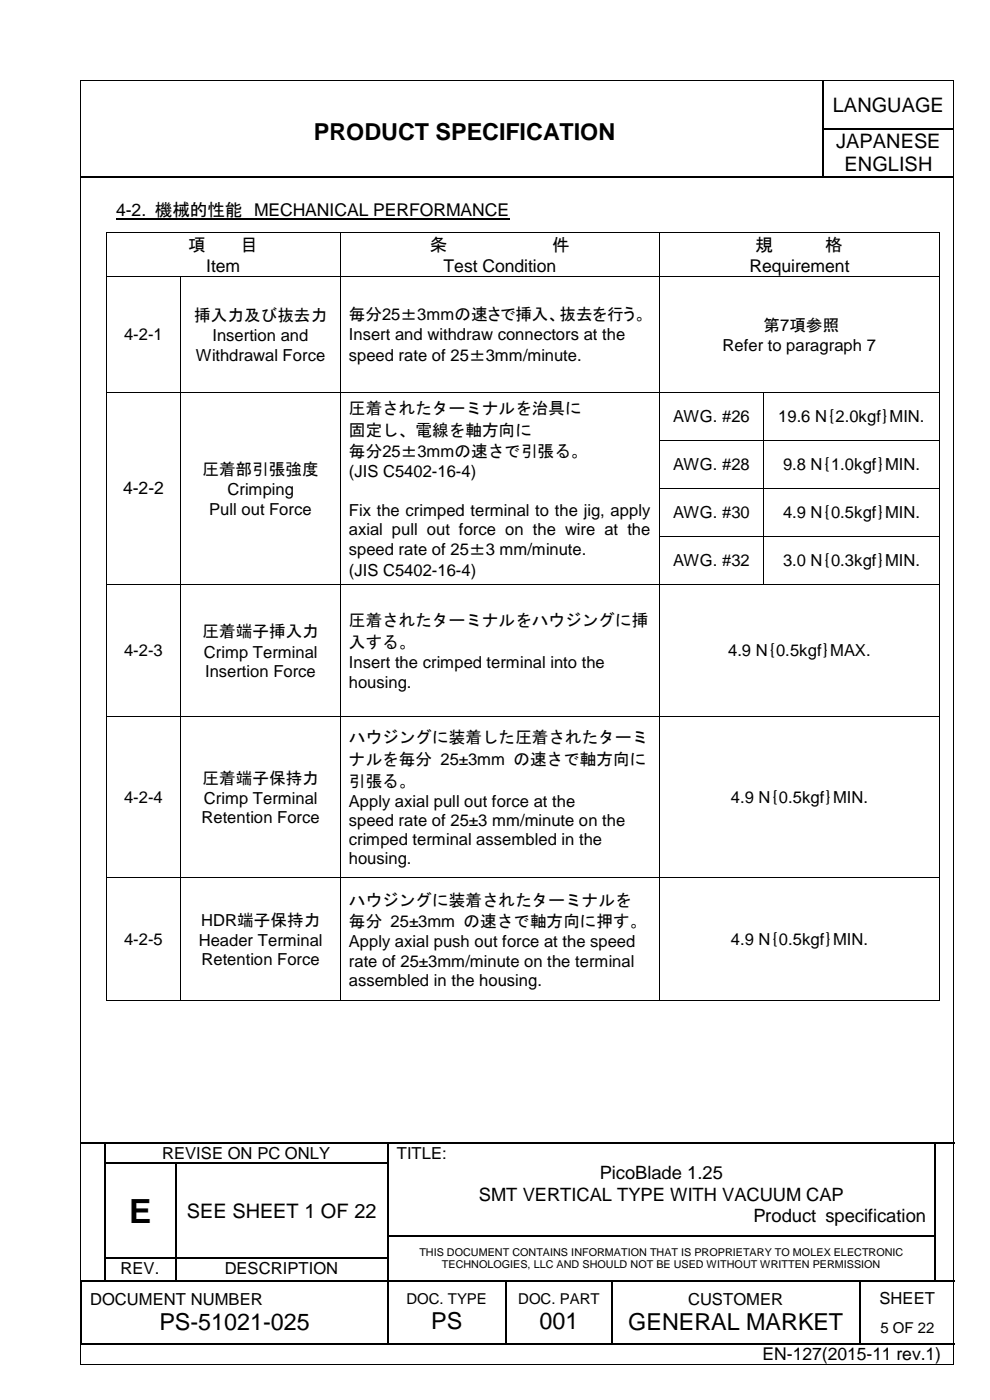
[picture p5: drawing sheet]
<svg xmlns="http://www.w3.org/2000/svg" width="210mm" height="297mm" viewBox="0 0 210 297" stroke-linecap="round" stroke-linejoin="round" font-family="sans-serif">
<defs><g id="words">
<text font-size="7.1" x="27.4" y="259.4">E</text>
<g font-size="5">
<text x="66.6" y="29.6">PRODUCT SPECIFICATION</text>
<text x="91.4" y="282">PS</text>
<text x="114.4" y="282">001</text>
<text x="33.8" y="282.2">PS-51021-025</text>
<text x="133.2" y="282.2">GENERAL MARKET</text>
</g>
<g font-size="4.2">
<text x="176.6" y="23.7">LANGUAGE</text>
<text x="177.3" y="31.5">JAPANESE</text>
<text x="179.1" y="36.3">ENGLISH</text>
<text x="39.6" y="258.4">SEE SHEET 1 OF 22</text>
</g>
<g font-size="3.9">
<text x="127.2" y="250.2">PicoBlade 1.25</text>
<text x="101.5" y="254.7">SMT VERTICAL TYPE WITH VACUUM CAP</text>
<text x="159.7" y="259.2">Product specification</text>
</g>
<g font-size="3.7">
<text x="24.6" y="45.8">4-2. 機械的性能 MECHANICAL PERFORMANCE</text>
<text x="39.9" y="53.2">項</text>
<text x="51" y="53.2">目</text>
<text x="91.2" y="53.2">条</text>
<text x="117.1" y="53.2">件</text>
<text x="160.2" y="53.2">規</text>
<text x="175" y="53.2">格</text>
<text x="43.7" y="57.7">Item</text>
<text x="94" y="57.7">Test Condition</text>
<text x="158.9" y="57.7">Requirement</text>
<text x="26.1" y="104.8">4-2-2</text>
<text x="161.6" y="288.6">EN-127(2015-11 rev.1)</text>
</g>
<g font-size="3.5">
<text x="41.2" y="68.2">挿入力及び抜去力</text>
<text x="74" y="67.9">毎分25±3mmの速さで挿入、抜去を行う。</text>
<text x="161.9" y="70.2">第7項参照</text>
<text x="26.3" y="72.2">4-2-1</text>
<text x="41.5" y="76.5">Withdrawal Force</text>
<text x="45" y="72.4">Insertion and</text>
<text x="74" y="72.2">Insert and withdraw connectors at the</text>
<text x="74" y="76.5">speed rate of 25±3mm/minute.</text>
<text x="153.2" y="74.5">Refer to paragraph 7</text>
<text x="74" y="87.8">圧着されたターミナルを治具に</text>
<text x="142.7" y="89.5">AWG. #26</text>
<text x="165" y="89.6">19.6 N｛2.0kgf｝MIN.</text>
<text x="74" y="92.4">固定し、電線を軸方向に</text>
<text x="42.9" y="100.8">圧着部引張強度</text>
<text x="74" y="97">毎分25±3mmの速さで引張る。</text>
<text x="74" y="101.3">(JIS C5402-16-4)</text>
<text x="142.7" y="99.7">AWG. #28</text>
<text x="166" y="99.8">9.8 N｛1.0kgf｝MIN.</text>
<text x="48.2" y="105.1">Crimping</text>
<text x="44.4" y="109.2">Pull out Force</text>
<text x="74" y="109.4">Fix the crimped terminal to the jig, apply</text>
<text x="74" y="113.5">axial pull out force on the wire at the</text>
<text x="142.7" y="109.9">AWG. #30</text>
<text x="166" y="109.9">4.9 N｛0.5kgf｝MIN.</text>
<text x="74" y="117.8">speed rate of 25±3 mm/minute.</text>
<text x="74" y="122.1">(JIS C5402-16-4)</text>
<text x="142.7" y="120.1">AWG. #32</text>
<text x="166" y="120.1">3.0 N｛0.3kgf｝MIN.</text>
<text x="42.9" y="135.2">圧着端子挿入力</text>
<text x="74" y="132.9">圧着されたターミナルをハウジングに挿</text>
<text x="74" y="137.5">入する。</text>
<text x="26.3" y="139.2">4-2-3</text>
<text x="43.2" y="139.5">Crimp Terminal</text>
<text x="43.5" y="143.6">Insertion Force</text>
<text x="74" y="141.8">Insert the crimped terminal into the</text>
<text x="154.4" y="139.3">4.9 N｛0.5kgf｝MAX.</text>
<text x="74" y="145.9">housing.</text>
<text x="74" y="157.7">ハウジングに装着した圧着されたターミ</text>
<text x="42.9" y="166.3">圧着端子保持力</text>
<text x="74" y="162.2">ナルを毎分 25±3mm の速さで軸方向に</text>
<text x="74" y="166.9">引張る。</text>
<text x="26.3" y="170.3">4-2-4</text>
<text x="43.2" y="170.6">Crimp Terminal</text>
<text x="74" y="171.1">Apply axial pull out force at the</text>
<text x="155" y="170.4">4.9 N｛0.5kgf｝MIN.</text>
<text x="42.7" y="174.6">Retention Force</text>
<text x="74" y="175.2">speed rate of 25±3 mm/minute on the</text>
<text x="74" y="179.3">crimped terminal assembled in the</text>
<text x="74" y="183.3">housing.</text>
<text x="42.6" y="196.5">HDR端子保持力</text>
<text x="74" y="192.1">ハウジングに装着されたターミナルを</text>
<text x="74" y="196.7">毎分 25±3mm の速さで軸方向に押す。</text>
<text x="26.3" y="200.5">4-2-5</text>
<text x="42.1" y="200.7">Header Terminal</text>
<text x="74" y="201">Apply axial push out force at the speed</text>
<text x="155" y="200.5">4.9 N｛0.5kgf｝MIN.</text>
<text x="42.7" y="204.8">Retention Force</text>
<text x="74" y="205">rate of 25±3mm/minute on the terminal</text>
<text x="74" y="209.1">assembled in the housing.</text>
<text x="34.4" y="245.8">REVISE ON PC ONLY</text>
<text x="84.1" y="245.8">TITLE:</text>
<text x="25.6" y="270.4">REV.</text>
<text x="47.6" y="270.4">DESCRIPTION</text>
<text x="19.1" y="276.8">DOCUMENT NUMBER</text>
<text x="145.9" y="276.8">CUSTOMER</text>
<text x="186.5" y="276.6">SHEET</text>
</g>
<g font-size="3.2">
<text x="86.2" y="276.7">DOC. TYPE</text>
<text x="109.9" y="276.7">DOC. PART</text>
<text x="186.6" y="282.8">5 OF 22</text>
</g>
<g font-size="2.3">
<text x="88.9" y="266.5">THIS DOCUMENT CONTAINS INFORMATION THAT IS PROPRIETARY TO MOLEX ELECTRONIC</text>
<text x="93.7" y="269.1">TECHNOLOGIES, LLC AND SHOULD NOT BE USED WITHOUT WRITTEN PERMISSION</text>
</g>
</g></defs>
<g fill="none" stroke="#000" stroke-width=".25">
<path d="M174.6 17.1v10.2M17.2 37.5h157.2M174.6 27.5v9.9M174.7 27.4h27.4M174.7 37.5h27.4M24.6 46.4h83.4M17.2 242.4h4.9M22.2 242.6v4M22.2 246.9v4.8M22.2 252v4.9M22.2 257.1v4.9M22.3 242.4h59.8"/>
<path d="M22.3 246.8h14.8M37.2 246.9v4.8M37.2 252v4.9M37.2 257.1v4.9M37.3 246.8h44.8M82.2 242.6v4M82.2 246.9v4.8M82.2 252v4.9M82.2 257.1v4.9M82.4 242.4h115.7M198.2 242.6v4M198.2 246.9v4.8"/>
<path d="M198.2 252v4.9M198.2 257.1v4.9M198.4 242.4h4M17.2 271.9v13M17.6 271.8h4.5M22.2 262.3v4.6M22.2 267.1v4.6M22.3 267h14.8M22.3 271.8h14.8M37.2 262.3v4.6M37.2 267.1v4.6M37.3 267h44.8"/>
<path d="M37.3 271.8h44.8M82.2 262.3v4.6M82.2 267.1v4.6M82.2 271.9v13M82.4 262.2h115.7M82.4 271.8h24.7M107.2 271.9v13M107.3 271.8h22.3M129.7 271.9v13M129.9 271.8h52.2M182.2 271.9v13M182.4 271.8h15.7"/>
<path d="M198.2 262.3v4.6M198.2 267.1v4.6M198.4 271.8h4M17.3 285.1h64.8M82.4 285.1h24.7M107.3 285.1h22.3M129.9 285.1h52.2M182.4 285.1h20"/>
</g>
<g fill="#000">
<path d="M17 16.9h.2v.2h-.2z" fill-rule="evenodd"/>
<path d="M17 16.9h.2v.2h-.2z" fill-rule="evenodd"/>
<path d="M202.1 16.9h.2v.2h-.2z" fill-rule="evenodd"/>
<path d="M202.1 16.9h.2v.2h-.2z" fill-rule="evenodd"/>
<path d="M174.4 27.3h.3v.2h-.3z" fill-rule="evenodd"/>
<path d="M174.4 37.4h.3v.2h-.3z" fill-rule="evenodd"/>
<path d="M22.4 49.3h.2v.2h-.2z" fill-rule="evenodd"/>
<path d="M22.4 49.3h.2v.2h-.2z" fill-rule="evenodd"/>
<path d="M22.4 58.6h.2v.2h-.2z" fill-rule="evenodd"/>
<path d="M38.3 58.6h.1v.2h-.1z" fill-rule="evenodd"/>
<path d="M72.2 49.3h.1v.2h-.1z" fill-rule="evenodd"/>
<path d="M72.2 58.6h.1v.2h-.1z" fill-rule="evenodd"/>
<path d="M139.6 49.3h.2v.2h-.2z" fill-rule="evenodd"/>
<path d="M139.6 58.6h.2v.2h-.2z" fill-rule="evenodd"/>
<path d="M199.1 49.3h.2v.2h-.2z" fill-rule="evenodd"/>
<path d="M199.1 49.3h.2v.2h-.2z" fill-rule="evenodd"/>
<path d="M199.1 58.6h.2v.2h-.2z" fill-rule="evenodd"/>
<path d="M22.4 83.1h.2v.2h-.2z" fill-rule="evenodd"/>
<path d="M22.4 93.3h.2v.2h-.2z" fill-rule="evenodd"/>
<path d="M38.3 83.1h.1v.2h-.1z" fill-rule="evenodd"/>
<path d="M38.3 93.3h.1v.2h-.1z" fill-rule="evenodd"/>
<path d="M72.2 83.1h.1v.2h-.1z" fill-rule="evenodd"/>
<path d="M72.2 93.3h.1v.2h-.1z" fill-rule="evenodd"/>
<path d="M139.6 83.1h.2v.2h-.2z" fill-rule="evenodd"/>
<path d="M139.6 93.3h.2v.2h-.2z" fill-rule="evenodd"/>
<path d="M161.8 83.1h.2v.2h-.2z" fill-rule="evenodd"/>
<path d="M161.8 93.3h.2v.2h-.2z" fill-rule="evenodd"/>
<path d="M199.1 83.1h.2v.2h-.2z" fill-rule="evenodd"/>
<path d="M199.1 93.3h.2v.2h-.2z" fill-rule="evenodd"/>
<path d="M22.4 103.5h.2v.1h-.2z" fill-rule="evenodd"/>
<path d="M22.4 113.7h.2v.2h-.2z" fill-rule="evenodd"/>
<path d="M38.3 103.5h.1v.1h-.1z" fill-rule="evenodd"/>
<path d="M38.3 113.7h.1v.2h-.1z" fill-rule="evenodd"/>
<path d="M72.2 103.5h.1v.1h-.1z" fill-rule="evenodd"/>
<path d="M72.2 113.7h.1v.2h-.1z" fill-rule="evenodd"/>
<path d="M139.6 103.5h.2v.1h-.2z" fill-rule="evenodd"/>
<path d="M139.6 113.7h.2v.2h-.2z" fill-rule="evenodd"/>
<path d="M161.8 103.5h.2v.1h-.2z" fill-rule="evenodd"/>
<path d="M161.8 113.7h.2v.2h-.2z" fill-rule="evenodd"/>
<path d="M199.1 103.5h.2v.1h-.2z" fill-rule="evenodd"/>
<path d="M199.1 113.7h.2v.2h-.2z" fill-rule="evenodd"/>
<path d="M22.4 123.8h.2v.2h-.2z" fill-rule="evenodd"/>
<path d="M38.3 123.8h.1v.2h-.1z" fill-rule="evenodd"/>
<path d="M72.2 123.8h.1v.2h-.1z" fill-rule="evenodd"/>
<path d="M139.6 123.8h.2v.2h-.2z" fill-rule="evenodd"/>
<path d="M161.8 123.8h.2v.2h-.2z" fill-rule="evenodd"/>
<path d="M199.1 123.8h.2v.2h-.2z" fill-rule="evenodd"/>
<path d="M22.4 152h.2v.1h-.2z" fill-rule="evenodd"/>
<path d="M38.3 152h.1v.1h-.1z" fill-rule="evenodd"/>
<path d="M72.2 152h.1v.1h-.1z" fill-rule="evenodd"/>
<path d="M139.6 152h.2v.1h-.2z" fill-rule="evenodd"/>
<path d="M199.1 152h.2v.1h-.2z" fill-rule="evenodd"/>
<path d="M22.4 186.1h.2v.1h-.2z" fill-rule="evenodd"/>
<path d="M38.3 186.1h.1v.1h-.1z" fill-rule="evenodd"/>
<path d="M72.2 186.1h.1v.1h-.1z" fill-rule="evenodd"/>
<path d="M139.6 186.1h.2v.1h-.2z" fill-rule="evenodd"/>
<path d="M199.1 186.1h.2v.1h-.2z" fill-rule="evenodd"/>
<path d="M22.4 212.2h.2v.2h-.2z" fill-rule="evenodd"/>
<path d="M22.4 212.2h.2v.2h-.2z" fill-rule="evenodd"/>
<path d="M38.3 212.2h.1v.2h-.1z" fill-rule="evenodd"/>
<path d="M72.2 212.2h.1v.2h-.1z" fill-rule="evenodd"/>
<path d="M139.6 212.2h.2v.2h-.2z" fill-rule="evenodd"/>
<path d="M199.1 212.2h.2v.2h-.2z" fill-rule="evenodd"/>
<path d="M199.1 212.2h.2v.2h-.2z" fill-rule="evenodd"/>
<path d="M22.1 242.3h.2v.3h-.2z" fill-rule="evenodd"/>
<path d="M22.1 246.6h.2v.3h-.2z" fill-rule="evenodd"/>
<path d="M22.1 251.7h.2v.3h-.2z" fill-rule="evenodd"/>
<path d="M22.1 256.9h.2v.2h-.2z" fill-rule="evenodd"/>
<path d="M37.1 246.6h.2v.3h-.2z" fill-rule="evenodd"/>
<path d="M37.1 251.7h.2v.3h-.2z" fill-rule="evenodd"/>
<path d="M37.1 256.9h.2v.2h-.2z" fill-rule="evenodd"/>
<path d="M82.1 242.3h.3v.3h-.3z" fill-rule="evenodd"/>
<path d="M82.1 246.6h.3v.3h-.3z" fill-rule="evenodd"/>
<path d="M82.1 251.7h.3v.3h-.3z" fill-rule="evenodd"/>
<path d="M82.1 256.9h.3v.2h-.3z" fill-rule="evenodd"/>
<path d="M198.1 242.3h.3v.3h-.3z" fill-rule="evenodd"/>
<path d="M198.1 246.6h.3v.3h-.3z" fill-rule="evenodd"/>
<path d="M198.1 251.7h.3v.3h-.3z" fill-rule="evenodd"/>
<path d="M198.1 256.9h.3v.2h-.3z" fill-rule="evenodd"/>
<path d="M17.1 271.7h.2v.2h-.2z" fill-rule="evenodd"/>
<path d="M17.1 271.7h.2v.2h-.2z" fill-rule="evenodd"/>
<path d="M17.3 271.7h.3v.2h-.3z" fill-rule="evenodd"/>
<path d="M22.1 262h.2v.3h-.2z" fill-rule="evenodd"/>
<path d="M22.1 266.9h.2v.2h-.2z" fill-rule="evenodd"/>
<path d="M22.1 271.7h.2v.2h-.2z" fill-rule="evenodd"/>
<path d="M37.1 262h.2v.3h-.2z" fill-rule="evenodd"/>
<path d="M37.1 266.9h.2v.2h-.2z" fill-rule="evenodd"/>
<path d="M37.1 271.7h.2v.2h-.2z" fill-rule="evenodd"/>
<path d="M82.1 262h.3v.3h-.3z" fill-rule="evenodd"/>
<path d="M82.1 266.9h.3v.2h-.3z" fill-rule="evenodd"/>
<path d="M82.1 271.7h.3v.2h-.3z" fill-rule="evenodd"/>
<path d="M107.1 271.7h.2v.2h-.2z" fill-rule="evenodd"/>
<path d="M129.6 271.7h.3v.2h-.3z" fill-rule="evenodd"/>
<path d="M182.1 271.7h.3v.2h-.3z" fill-rule="evenodd"/>
<path d="M198.1 262h.3v.3h-.3z" fill-rule="evenodd"/>
<path d="M198.1 266.9h.3v.2h-.3z" fill-rule="evenodd"/>
<path d="M198.1 271.7h.3v.2h-.3z" fill-rule="evenodd"/>
<path d="M17 289.4h.2v.2h-.2z" fill-rule="evenodd"/>
<path d="M17 289.4h.2v.2h-.2z" fill-rule="evenodd"/>
<path d="M17.1 284.9h.2v.3h-.2z" fill-rule="evenodd"/>
<path d="M17.1 284.9h.2v.3h-.2z" fill-rule="evenodd"/>
<path d="M82.1 284.9h.3v.3h-.3z" fill-rule="evenodd"/>
<path d="M107.1 284.9h.2v.3h-.2z" fill-rule="evenodd"/>
<path d="M129.6 284.9h.3v.3h-.3z" fill-rule="evenodd"/>
<path d="M182.1 284.9h.3v.3h-.3z" fill-rule="evenodd"/>
<path d="M202.1 289.4h.2v.2h-.2z" fill-rule="evenodd"/>
<path d="M202.1 289.4h.2v.2h-.2z" fill-rule="evenodd"/>
</g>
<g fill="none" stroke="#000" stroke-width=".21">
<path d="M17.1 17.1v272.3M17.2 17h184.9M202.2 17.1v272.3M22.5 49.5v9.1M22.5 58.8v24.3M22.6 49.4h49.6M22.6 58.7h15.7M38.4 58.8v24.3M38.4 58.7h33.8M72.2 49.5v9.1M72.2 58.8v24.3M72.3 49.4h67.3"/>
<path d="M72.3 58.7h67.3M139.7 49.5v9.1M139.7 58.8v24.3M139.8 49.4h59.3M139.8 58.7h59.3M199.2 49.5v9.1M199.2 58.8v24.3M22.5 83.3v10M22.5 93.5v10M22.6 83.2h15.7M38.4 83.3v10M38.4 93.5v10"/>
<path d="M38.4 83.2h33.8M72.2 83.3v10M72.2 93.5v10M72.3 83.2h67.3M139.7 83.3v10M139.7 93.5v10M139.8 83.2h22M139.8 93.4h22M161.9 83.3v10M161.9 93.5v10M162 83.2h37.1M162 93.4h37.1"/>
<path d="M199.2 83.3v10M199.2 93.5v10M22.5 103.6v10.1M22.5 113.9v9.9M38.4 103.6v10.1M38.4 113.9v9.9M72.2 103.6v10.1M72.2 113.9v9.9M139.7 103.6v10.1M139.7 113.9v9.9M139.8 103.6h22M139.8 113.8h22"/>
<path d="M161.9 103.6v10.1M161.9 113.9v9.9M162 103.6h37.1M162 113.8h37.1M199.2 103.6v10.1M199.2 113.9v9.9M22.5 124v28M22.6 123.9h15.7M38.4 124v28M38.4 123.9h33.8M72.2 124v28M72.3 123.9h67.3"/>
<path d="M139.7 124v28M139.8 123.9h22M162 123.9h37.1M199.2 124v28M22.5 152.1v34M22.6 152h15.7M38.4 152.1v34M38.4 152h33.8M72.2 152.1v34M72.3 152h67.3M139.7 152.1v34M139.8 152h59.3"/>
<path d="M199.2 152.1v34M22.5 186.2v26M22.6 186.2h15.7M38.4 186.2v26M38.4 186.2h33.8M72.2 186.2v26M72.3 186.2h67.3M139.7 186.2v26M139.8 186.2h59.3M199.2 186.2v26M22.6 212.3h15.7M38.4 212.3h33.8"/>
<path d="M72.3 212.3h67.3M139.8 212.3h59.3M17.2 289.5h184.9"/>
</g>
<use href="#words"/>
</svg>
